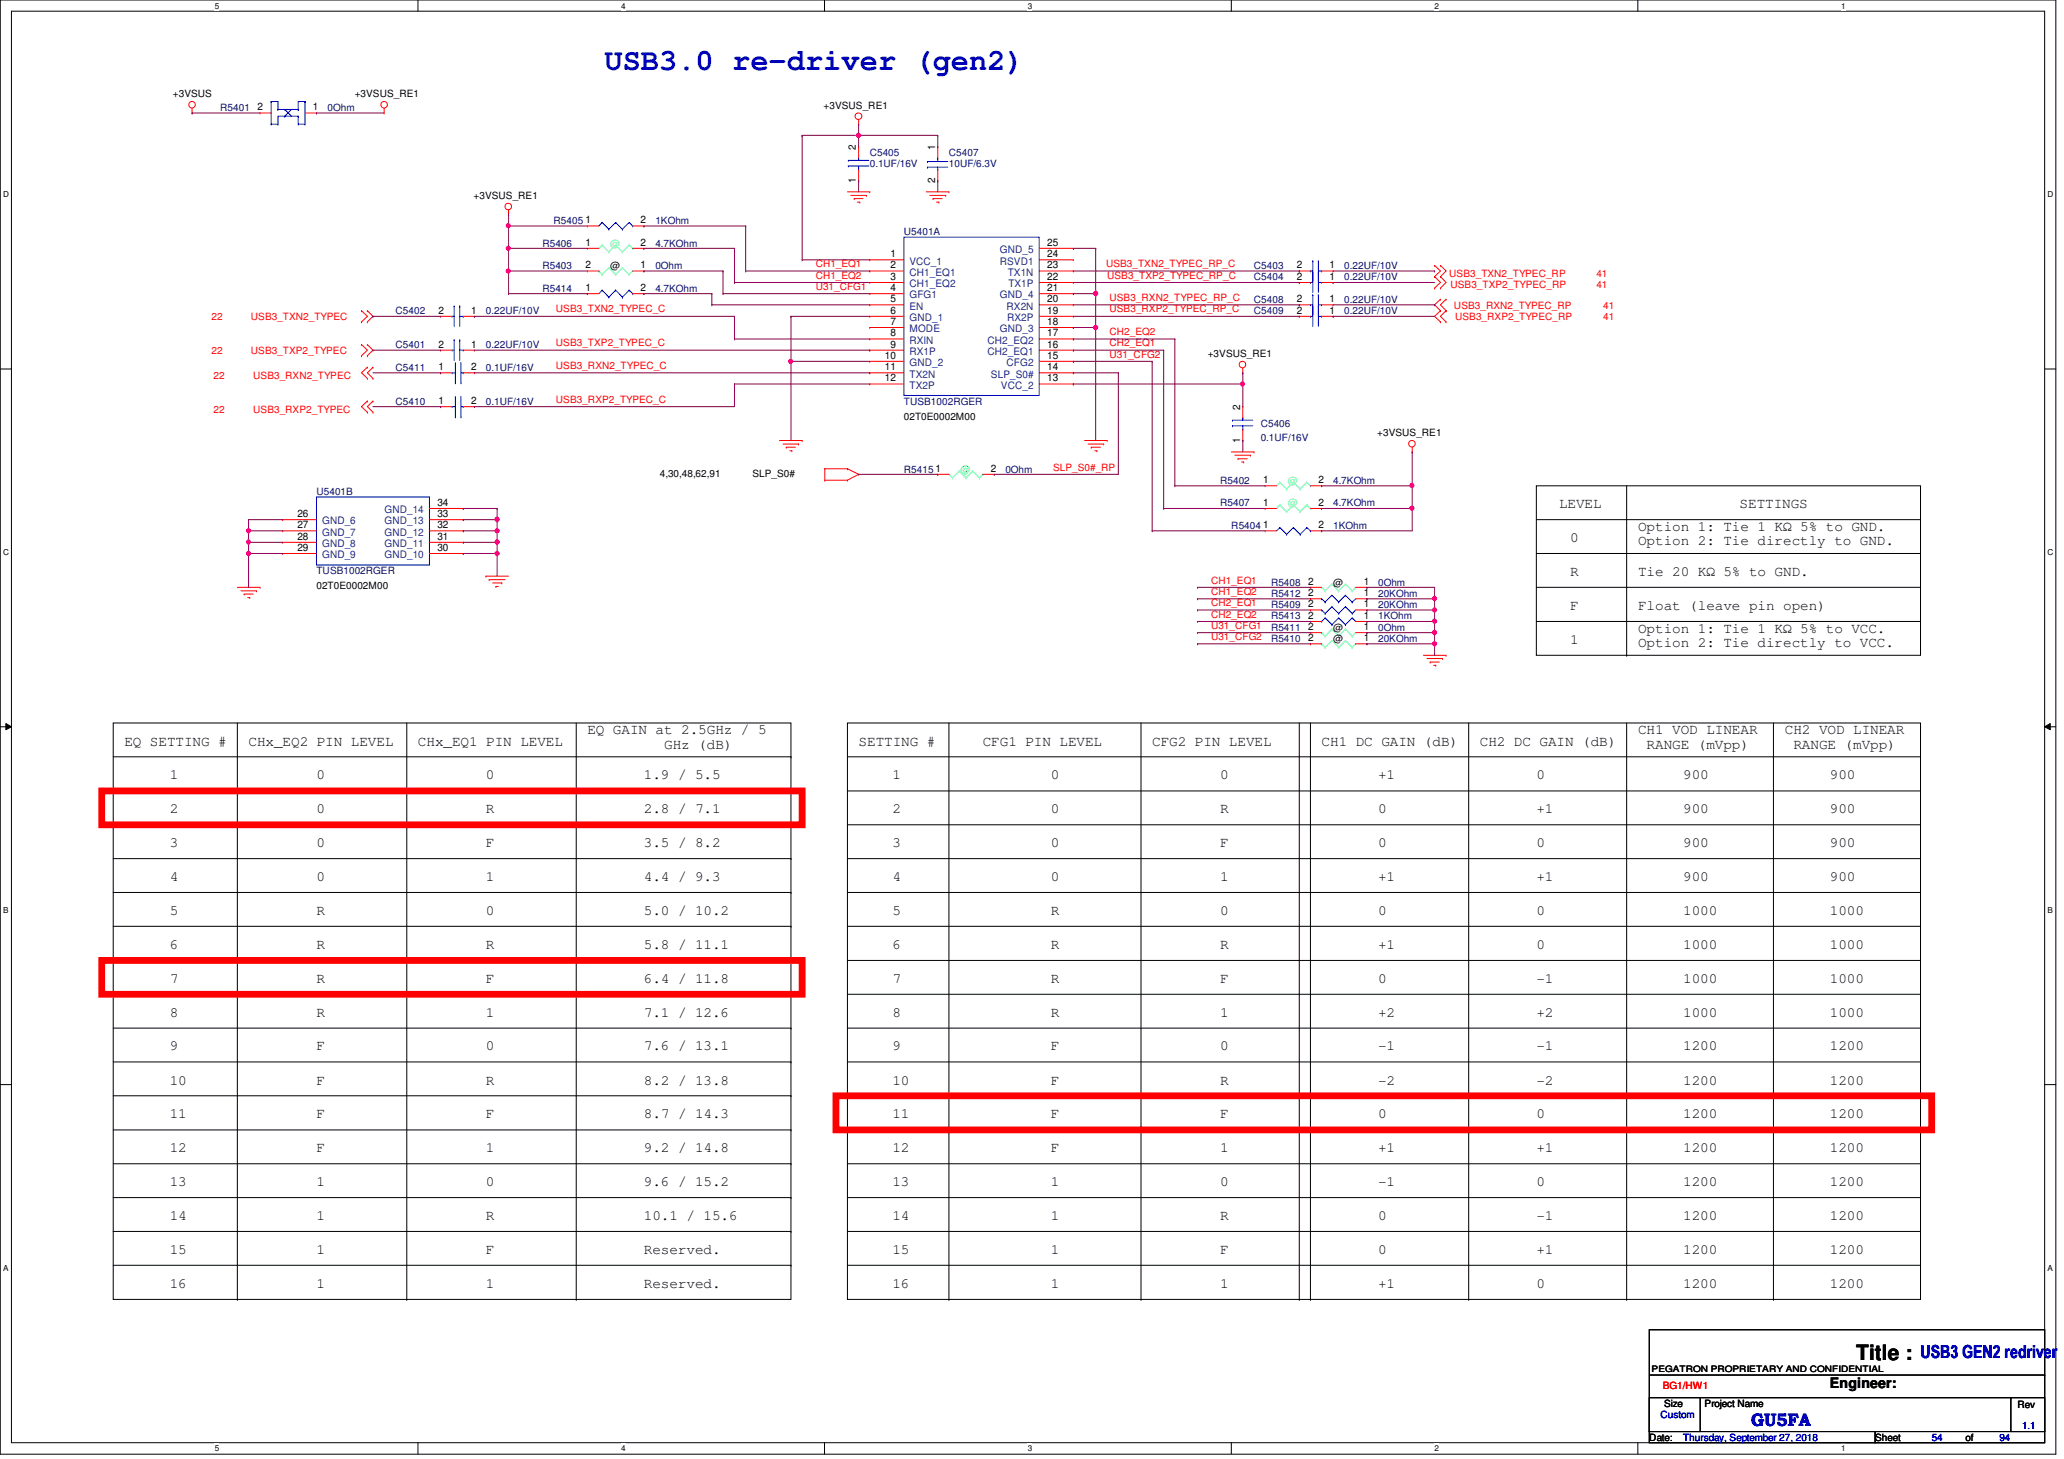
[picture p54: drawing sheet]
<svg xmlns="http://www.w3.org/2000/svg" width="297mm" height="210mm" viewBox="0 0 297 210" stroke-linecap="round" stroke-linejoin="round" font-family="sans-serif">
<defs><g id="words">
<text font-size="4.4" fill="#00f" x="87" y="10.1">USB3.0 re-driver (gen2)</text>
<text font-size="3" x="267.1" y="195.6">Title :</text>
<g font-size="2.6" fill="#00f">
<text x="276.4" y="195.4">USB3 GEN2 redriver</text>
<text x="252" y="205.1">GU5FA</text>
</g>
<g font-size="2.1">
<text x="224.4" y="73.1">LEVEL</text>
<text x="226" y="78">0</text>
<text x="235.8" y="76.4">Option 1: Tie 1 KΩ 5% to GND.</text>
<text x="250.4" y="73.1">SETTINGS</text>
<text x="226" y="82.9">R</text>
<text x="235.8" y="78.4">Option 2: Tie directly to GND.</text>
<text x="235.8" y="82.9">Tie 20 KΩ 5% to GND.</text>
<text x="226" y="87.8">F</text>
<text x="235.8" y="87.8">Float (leave pin open)</text>
<text x="226" y="92.6">1</text>
<text x="235.8" y="91">Option 1: Tie 1 KΩ 5% to VCC.</text>
<text x="235.8" y="93.1">Option 2: Tie directly to VCC.</text>
<text x="17.9" y="107.3">EQ SETTING #</text>
<text x="35.8" y="107.3">CHx_EQ2 PIN LEVEL</text>
<text x="60.2" y="107.3">CHx_EQ1 PIN LEVEL</text>
<text x="84.5" y="105.6">EQ GAIN at 2.5GHz / 5</text>
<text x="95.6" y="107.7">GHz (dB)</text>
<text x="123.6" y="107.3">SETTING #</text>
<text x="141.4" y="107.3">CFG1 PIN LEVEL</text>
<text x="165.8" y="107.3">CFG2 PIN LEVEL</text>
<text x="190.2" y="107.3">CH1 DC GAIN (dB)</text>
<text x="213" y="107.3">CH2 DC GAIN (dB)</text>
<text x="235.8" y="105.6">CH1 VOD LINEAR</text>
<text x="237" y="107.7">RANGE (mVpp)</text>
<text x="256.9" y="105.6">CH2 VOD LINEAR</text>
<text x="258.1" y="107.7">RANGE (mVpp)</text>
<text x="24.4" y="112.1">1</text>
<text x="45.5" y="112.1">0</text>
<text x="69.9" y="112.1">0</text>
<text x="92.7" y="112.1">1.9 / 5.5</text>
<text x="128.4" y="112.1">1</text>
<text x="151.2" y="112.1">0</text>
<text x="175.6" y="112.1">0</text>
<text x="198.3" y="112.1">+1</text>
<text x="221.1" y="112.1">0</text>
<text x="242.2" y="112.1">900</text>
<text x="263.4" y="112.1">900</text>
<text x="24.4" y="117">2</text>
<text x="45.5" y="117">0</text>
<text x="69.9" y="117">R</text>
<text x="92.7" y="117">2.8 / 7.1</text>
<text x="128.4" y="117">2</text>
<text x="151.2" y="117">0</text>
<text x="175.6" y="117">R</text>
<text x="198.3" y="117">0</text>
<text x="221.1" y="117">+1</text>
<text x="242.2" y="117">900</text>
<text x="263.4" y="117">900</text>
<text x="24.4" y="121.9">3</text>
<text x="45.5" y="121.9">0</text>
<text x="69.9" y="121.9">F</text>
<text x="92.7" y="121.9">3.5 / 8.2</text>
<text x="128.4" y="121.9">3</text>
<text x="151.2" y="121.9">0</text>
<text x="175.6" y="121.9">F</text>
<text x="198.3" y="121.9">0</text>
<text x="221.1" y="121.9">0</text>
<text x="242.2" y="121.9">900</text>
<text x="263.4" y="121.9">900</text>
<text x="24.4" y="126.7">4</text>
<text x="24.4" y="131.7">5</text>
<text x="45.5" y="126.7">0</text>
<text x="45.5" y="131.7">R</text>
<text x="69.9" y="126.7">1</text>
<text x="69.9" y="131.7">0</text>
<text x="92.7" y="126.7">4.4 / 9.3</text>
<text x="92.7" y="131.7">5.0 / 10.2</text>
<text x="128.4" y="126.7">4</text>
<text x="128.4" y="131.7">5</text>
<text x="151.2" y="126.7">0</text>
<text x="151.2" y="131.7">R</text>
<text x="175.6" y="126.7">1</text>
<text x="175.6" y="131.7">0</text>
<text x="198.3" y="126.7">+1</text>
<text x="198.3" y="131.7">0</text>
<text x="221.1" y="126.7">+1</text>
<text x="221.1" y="131.7">0</text>
<text x="242.2" y="126.7">900</text>
<text x="242.2" y="131.7">1000</text>
<text x="263.4" y="126.7">900</text>
<text x="263.4" y="131.7">1000</text>
<text x="24.4" y="136.5">6</text>
<text x="45.5" y="136.5">R</text>
<text x="69.9" y="136.5">R</text>
<text x="92.7" y="136.5">5.8 / 11.1</text>
<text x="128.4" y="136.5">6</text>
<text x="151.2" y="136.5">R</text>
<text x="175.6" y="136.5">R</text>
<text x="198.3" y="136.5">+1</text>
<text x="221.1" y="136.5">0</text>
<text x="242.2" y="136.5">1000</text>
<text x="263.4" y="136.5">1000</text>
<text x="24.4" y="141.4">7</text>
<text x="45.5" y="141.4">R</text>
<text x="69.9" y="141.4">F</text>
<text x="92.7" y="141.4">6.4 / 11.8</text>
<text x="128.4" y="141.4">7</text>
<text x="151.2" y="141.4">R</text>
<text x="175.6" y="141.4">F</text>
<text x="198.3" y="141.4">0</text>
<text x="221.1" y="141.4">-1</text>
<text x="242.2" y="141.4">1000</text>
<text x="263.4" y="141.4">1000</text>
<text x="24.4" y="146.3">8</text>
<text x="45.5" y="146.3">R</text>
<text x="69.9" y="146.3">1</text>
<text x="92.7" y="146.3">7.1 / 12.6</text>
<text x="128.4" y="146.3">8</text>
<text x="151.2" y="146.3">R</text>
<text x="175.6" y="146.3">1</text>
<text x="198.3" y="146.3">+2</text>
<text x="221.1" y="146.3">+2</text>
<text x="242.2" y="146.3">1000</text>
<text x="263.4" y="146.3">1000</text>
<text x="24.4" y="151.1">9</text>
<text x="45.5" y="151.1">F</text>
<text x="69.9" y="151.1">0</text>
<text x="92.7" y="151.1">7.6 / 13.1</text>
<text x="128.4" y="151.1">9</text>
<text x="151.2" y="151.1">F</text>
<text x="175.6" y="151.1">0</text>
<text x="198.3" y="151.1">-1</text>
<text x="221.1" y="151.1">-1</text>
<text x="242.2" y="151.1">1200</text>
<text x="263.4" y="151.1">1200</text>
<text x="24.4" y="156">10</text>
<text x="24.4" y="160.9">11</text>
<text x="45.5" y="156">F</text>
<text x="45.5" y="160.9">F</text>
<text x="69.9" y="156">R</text>
<text x="69.9" y="160.9">F</text>
<text x="92.7" y="156">8.2 / 13.8</text>
<text x="92.7" y="160.9">8.7 / 14.3</text>
<text x="128.4" y="156">10</text>
<text x="128.4" y="160.9">11</text>
<text x="151.2" y="156">F</text>
<text x="151.2" y="160.9">F</text>
<text x="175.6" y="156">R</text>
<text x="175.6" y="160.9">F</text>
<text x="198.3" y="156">-2</text>
<text x="198.3" y="160.9">0</text>
<text x="221.1" y="156">-2</text>
<text x="221.1" y="160.9">0</text>
<text x="242.2" y="156">1200</text>
<text x="242.2" y="160.9">1200</text>
<text x="263.4" y="156">1200</text>
<text x="263.4" y="160.9">1200</text>
<text x="24.4" y="165.8">12</text>
<text x="45.5" y="165.8">F</text>
<text x="69.9" y="165.8">1</text>
<text x="92.7" y="165.8">9.2 / 14.8</text>
<text x="128.4" y="165.8">12</text>
<text x="151.2" y="165.8">F</text>
<text x="175.6" y="165.8">1</text>
<text x="198.3" y="165.8">+1</text>
<text x="221.1" y="165.8">+1</text>
<text x="242.2" y="165.8">1200</text>
<text x="263.4" y="165.8">1200</text>
<text x="24.4" y="170.6">13</text>
<text x="45.5" y="170.6">1</text>
<text x="69.9" y="170.6">0</text>
<text x="92.7" y="170.6">9.6 / 15.2</text>
<text x="128.4" y="170.6">13</text>
<text x="151.2" y="170.6">1</text>
<text x="175.6" y="170.6">0</text>
<text x="198.3" y="170.6">-1</text>
<text x="221.1" y="170.6">0</text>
<text x="242.2" y="170.6">1200</text>
<text x="263.4" y="170.6">1200</text>
<text x="24.4" y="175.5">14</text>
<text x="45.5" y="175.5">1</text>
<text x="69.9" y="175.5">R</text>
<text x="92.7" y="175.5">10.1 / 15.6</text>
<text x="128.4" y="175.5">14</text>
<text x="151.2" y="175.5">1</text>
<text x="175.6" y="175.5">R</text>
<text x="198.3" y="175.5">0</text>
<text x="221.1" y="175.5">-1</text>
<text x="242.2" y="175.5">1200</text>
<text x="263.4" y="175.5">1200</text>
<text x="24.4" y="180.4">15</text>
<text x="24.4" y="185.3">16</text>
<text x="45.5" y="180.4">1</text>
<text x="45.5" y="185.3">1</text>
<text x="69.9" y="180.4">F</text>
<text x="69.9" y="185.3">1</text>
<text x="92.7" y="180.4">Reserved.</text>
<text x="92.7" y="185.3">Reserved.</text>
<text x="128.4" y="180.4">15</text>
<text x="128.4" y="185.3">16</text>
<text x="151.2" y="180.4">1</text>
<text x="151.2" y="185.3">1</text>
<text x="175.6" y="180.4">F</text>
<text x="175.6" y="185.3">1</text>
<text x="198.3" y="180.4">0</text>
<text x="198.3" y="185.3">+1</text>
<text x="221.1" y="180.4">+1</text>
<text x="221.1" y="185.3">0</text>
<text x="242.2" y="180.4">1200</text>
<text x="242.2" y="185.3">1200</text>
<text x="263.4" y="180.4">1200</text>
<text x="263.4" y="185.3">1200</text>
<text x="263.4" y="199.7">Engineer:</text>
</g>
<g font-size="1.5">
<text x="37.1" y="15.9">2</text>
<text x="45" y="15.9">1</text>
<text x="123.2" y="21.6" transform="rotate(-90 123.2 21.6)">2</text>
<text x="134.6" y="21.6" transform="rotate(-90 134.6 21.6)">1</text>
<text x="123.2" y="26.3" transform="rotate(-90 123.2 26.3)">1</text>
<text x="134.6" y="26.3" transform="rotate(-90 134.6 26.3)">2</text>
<text x="84.2" y="32.1">1</text>
<text x="84.2" y="35.3">1</text>
<text x="92.2" y="32.1">2</text>
<text x="92.2" y="35.3">2</text>
<text x="150.7" y="35.3">25</text>
<text x="84.2" y="38.6">2</text>
<text x="84.2" y="41.9">1</text>
<text x="92.2" y="38.6">1</text>
<text x="92.2" y="41.9">2</text>
<text x="128.1" y="37">1</text>
<text x="128.1" y="38.6">2</text>
<text x="128.1" y="40.3">3</text>
<text x="128.1" y="41.9">4</text>
<text x="150.7" y="41.9">21</text>
<text x="150.7" y="40.3">22</text>
<text x="150.7" y="38.6">23</text>
<text x="150.7" y="37">24</text>
<text x="186.6" y="40.3">2</text>
<text x="186.6" y="38.6">2</text>
<text x="191.3" y="40.3">1</text>
<text x="191.3" y="38.6">1</text>
<text x="63.1" y="45.1">2</text>
<text x="67.8" y="45.1">1</text>
<text x="128.1" y="43.5">5</text>
<text x="128.1" y="45.1">6</text>
<text x="128.1" y="46.7">7</text>
<text x="150.7" y="46.7">18</text>
<text x="150.7" y="45.1">19</text>
<text x="150.7" y="43.5">20</text>
<text x="186.6" y="45.1">2</text>
<text x="186.6" y="43.5">2</text>
<text x="191.3" y="45.1">1</text>
<text x="191.3" y="43.5">1</text>
<text x="63.1" y="50">2</text>
<text x="63.1" y="53.3">1</text>
<text x="67.8" y="50">1</text>
<text x="67.8" y="53.3">2</text>
<text x="127.3" y="51.6">10</text>
<text x="127.3" y="53.3">11</text>
<text x="128.1" y="48.4">8</text>
<text x="128.1" y="50">9</text>
<text x="150.7" y="53.3">14</text>
<text x="150.7" y="51.6">15</text>
<text x="150.7" y="50">16</text>
<text x="150.7" y="48.4">17</text>
<text x="63.1" y="58.1">1</text>
<text x="67.8" y="58.1">2</text>
<text x="127.3" y="54.9">12</text>
<text x="150.7" y="54.9">13</text>
<text x="178.5" y="59" transform="rotate(-90 178.5 59)">2</text>
<text x="178.5" y="63.7" transform="rotate(-90 178.5 63.7)">1</text>
<text x="134.6" y="67.9">1</text>
<text x="142.6" y="67.9">2</text>
<text x="181.8" y="69.5">1</text>
<text x="189.7" y="69.5">2</text>
<text x="42.8" y="74.4">26</text>
<text x="42.8" y="76">27</text>
<text x="42.8" y="77.6">28</text>
<text x="62.9" y="77.6">31</text>
<text x="62.9" y="76">32</text>
<text x="62.9" y="74.4">33</text>
<text x="62.9" y="72.8">34</text>
<text x="181.8" y="72.8">1</text>
<text x="181.8" y="76">1</text>
<text x="189.7" y="72.8">2</text>
<text x="189.7" y="76">2</text>
<text x="42.8" y="79.2">29</text>
<text x="62.9" y="79.2">30</text>
<text x="188.3" y="89">2</text>
<text x="188.3" y="87.4">2</text>
<text x="188.3" y="85.8">2</text>
<text x="188.3" y="84.1">2</text>
<text x="196.3" y="89">1</text>
<text x="196.3" y="87.4">1</text>
<text x="196.3" y="85.8">1</text>
<text x="196.3" y="84.1">1</text>
<text x="188.3" y="90.6">2</text>
<text x="188.3" y="92.2">2</text>
<text x="196.3" y="90.6">1</text>
<text x="196.3" y="92.2">1</text>
</g>
<g font-size="1.5" fill="#004080">
<text x="130.9" y="38.1">VCC_1</text>
<text x="130.9" y="39.7">CH1_EQ1</text>
<text x="130.9" y="41.3">CH1_EQ2</text>
<text x="143.9" y="38.1">RSVD1</text>
<text x="143.9" y="36.4">GND_5</text>
<text x="145" y="39.7">TX1N</text>
<text x="145.1" y="41.3">TX1P</text>
<text x="130.9" y="42.9">GFG1</text>
<text x="130.9" y="44.5">EN</text>
<text x="130.9" y="46.2">GND_1</text>
<text x="130.9" y="47.8">MODE</text>
<text x="143.9" y="47.8">GND_3</text>
<text x="143.9" y="42.9">GND_4</text>
<text x="144.9" y="44.5">RX2N</text>
<text x="144.9" y="46.2">RX2P</text>
<text x="130.9" y="49.4">RXIN</text>
<text x="130.9" y="51.1">RX1P</text>
<text x="130.9" y="52.7">GND_2</text>
<text x="142.1" y="51.1">CH2_EQ1</text>
<text x="142.1" y="49.4">CH2_EQ2</text>
<text x="144.9" y="52.7">CFG2</text>
<text x="130.9" y="54.3">TX2N</text>
<text x="130.9" y="55.9">TX2P</text>
<text x="142.6" y="54.3">SLP_S0#</text>
<text x="144.1" y="55.9">VCC_2</text>
<text x="46.4" y="75.4">GND_6</text>
<text x="46.4" y="77">GND_7</text>
<text x="55.3" y="77">GND_12</text>
<text x="55.3" y="75.4">GND_13</text>
<text x="55.3" y="73.8">GND_14</text>
<text x="46.4" y="78.7">GND_8</text>
<text x="46.4" y="80.3">GND_9</text>
<text x="55.3" y="80.3">GND_10</text>
<text x="55.3" y="78.7">GND_11</text>
</g>
<g font-size="1.4">
<text x="24.9" y="14">+3VSUS</text>
<text x="51.1" y="14">+3VSUS_RE1</text>
<text x="118.5" y="15.7">+3VSUS_RE1</text>
<text x="68.2" y="28.7">+3VSUS_RE1</text>
<text x="87.8" y="38.7">@</text>
<text x="173.8" y="51.4">+3VSUS_RE1</text>
<text x="130.1" y="60.4">02T0E0002M00</text>
<text x="198.2" y="62.8">+3VSUS_RE1</text>
<text x="95" y="68.6">4,30,48,62,91</text>
<text x="108.3" y="68.6">SLP_S0#</text>
<text x="45.5" y="84.8">02T0E0002M00</text>
<text x="191.9" y="84.2">@</text>
<text x="191.9" y="90.8">@</text>
<text x="191.9" y="92.4">@</text>
<text x="239.5" y="202.4">Size</text>
<text x="245.3" y="202.4">Project Name</text>
<text x="290.4" y="202.6">Rev</text>
<text x="237.4" y="207.3">Date:</text>
<text x="269.9" y="207.3">Sheet</text>
<text x="282.9" y="207.3">of</text>
</g>
<g font-size="1.4" fill="#000080">
<text x="31.7" y="16">R5401</text>
<text x="47.2" y="16">0Ohm</text>
<text x="125.2" y="22.5">C5405</text>
<text x="136.6" y="22.5">C5407</text>
<text x="125.2" y="24.1">0.1UF/16V</text>
<text x="136.6" y="24.1">10UF/6.3V</text>
<text x="78.1" y="35.5">R5406</text>
<text x="79.7" y="32.2">R5405</text>
<text x="94.3" y="35.5">4.7KOhm</text>
<text x="94.3" y="32.2">1KOhm</text>
<text x="130.1" y="33.9">U5401A</text>
<text x="78.1" y="38.7">R5403</text>
<text x="78.1" y="42">R5414</text>
<text x="94.3" y="38.7">0Ohm</text>
<text x="94.3" y="42">4.7KOhm</text>
<text x="180.5" y="40.3">C5404</text>
<text x="180.5" y="38.7">C5403</text>
<text x="193.5" y="40.3">0.22UF/10V</text>
<text x="193.5" y="38.7">0.22UF/10V</text>
<text x="56.9" y="45.2">C5402</text>
<text x="69.9" y="45.2">0.22UF/10V</text>
<text x="180.5" y="45.2">C5409</text>
<text x="180.5" y="43.6">C5408</text>
<text x="193.5" y="45.2">0.22UF/10V</text>
<text x="193.5" y="43.6">0.22UF/10V</text>
<text x="56.9" y="50.1">C5401</text>
<text x="56.9" y="53.3">C5411</text>
<text x="69.9" y="50.1">0.22UF/10V</text>
<text x="69.9" y="53.3">0.1UF/16V</text>
<text x="56.9" y="58.3">C5410</text>
<text x="69.9" y="58.3">0.1UF/16V</text>
<text x="130.1" y="58.3">TUSB1002RGER</text>
<text x="181.4" y="61.5">C5406</text>
<text x="181.4" y="63.4">0.1UF/16V</text>
<text x="45.5" y="71.2">U5401B</text>
<text x="130.1" y="68">R5415</text>
<text x="144.7" y="68">0Ohm</text>
<text x="175.6" y="69.6">R5402</text>
<text x="191.9" y="69.6">4.7KOhm</text>
<text x="175.6" y="72.9">R5407</text>
<text x="177.2" y="76.1">R5404</text>
<text x="191.9" y="76.1">1KOhm</text>
<text x="191.9" y="72.9">4.7KOhm</text>
<text x="45.5" y="82.6">TUSB1002RGER</text>
<text x="182.9" y="89.1">R5413</text>
<text x="182.9" y="87.5">R5409</text>
<text x="182.9" y="85.9">R5412</text>
<text x="182.9" y="84.2">R5408</text>
<text x="198.3" y="89.1">1KOhm</text>
<text x="198.3" y="87.5">20KOhm</text>
<text x="198.3" y="85.9">20KOhm</text>
<text x="198.3" y="84.2">0Ohm</text>
<text x="182.9" y="90.8">R5411</text>
<text x="182.9" y="92.4">R5410</text>
<text x="198.3" y="90.8">0Ohm</text>
<text x="198.3" y="92.4">20KOhm</text>
</g>
<g font-size="1.4" fill="#80ff80">
<text x="87.8" y="35.5">@</text>
<text x="185.3" y="69.6">@</text>
<text x="185.3" y="72.9">@</text>
</g>
<g font-size="1.4" fill="#f00">
<text x="117.4" y="38.4">CH1_EQ1</text>
<text x="117.4" y="40.1">CH1_EQ2</text>
<text x="117.4" y="41.7">U31_CFG1</text>
<text x="159.2" y="38.4">USB3_TXN2_TYPEC_RP_C</text>
<text x="159.3" y="40.1">USB3_TXP2_TYPEC_RP_C</text>
<text x="208.6" y="39.9">USB3_TXN2_TYPEC_RP</text>
<text x="208.7" y="41.5">USB3_TXP2_TYPEC_RP</text>
<text x="229.7" y="39.9">41</text>
<text x="229.7" y="41.5">41</text>
<text x="30.4" y="46.1">22</text>
<text x="36.1" y="46.1">USB3_TXN2_TYPEC</text>
<text x="80" y="45">USB3_TXN2_TYPEC_C</text>
<text x="159.7" y="43.3">USB3_RXN2_TYPEC_RP_C</text>
<text x="159.7" y="45">USB3_RXP2_TYPEC_RP_C</text>
<text x="209.3" y="44.4">USB3_RXN2_TYPEC_RP</text>
<text x="209.4" y="46.1">USB3_RXP2_TYPEC_RP</text>
<text x="230.7" y="44.4">41</text>
<text x="230.7" y="46.1">41</text>
<text x="30.4" y="50.9">22</text>
<text x="36.1" y="50.9">USB3_TXP2_TYPEC</text>
<text x="80" y="49.8">USB3_TXP2_TYPEC_C</text>
<text x="80" y="53.1">USB3_RXN2_TYPEC_C</text>
<text x="159.7" y="51.4">U31_CFG2</text>
<text x="159.7" y="49.8">CH2_EQ1</text>
<text x="159.7" y="48.2">CH2_EQ2</text>
<text x="30.7" y="54.5">22</text>
<text x="30.7" y="59.4">22</text>
<text x="36.4" y="54.5">USB3_RXN2_TYPEC</text>
<text x="36.4" y="59.4">USB3_RXP2_TYPEC</text>
<text x="80" y="58">USB3_RXP2_TYPEC_C</text>
<text x="151.5" y="67.7">SLP_S0#_RP</text>
<text x="174.3" y="83.9">CH1_EQ1</text>
<text x="174.3" y="88.9">CH2_EQ2</text>
<text x="174.3" y="85.6">CH1_EQ2</text>
<text x="174.3" y="87.2">CH2_EQ1</text>
<text x="174.3" y="92.1">U31_CFG2</text>
<text x="174.3" y="90.5">U31_CFG1</text>
<text x="239.3" y="199.8">BG1/HW1</text>
</g>
<text font-size="1.4" fill="#0f0" x="138.2" y="68">@</text>
<g font-size="1.4" fill="#00f">
<text x="239" y="204">Custom</text>
<text x="242.2" y="207.3">Thursday, September 27, 2018</text>
<text x="278" y="207.3">54</text>
<text x="287.7" y="207.3">94</text>
<text x="291" y="205.7">1.1</text>
</g>
<text font-size="1.3" x="237.7" y="197.4">PEGATRON PROPRIETARY AND CONFIDENTIAL</text>
<g font-size="1.2">
<text x="30.9" y="1.2">5</text>
<text x="89.4" y="1.2">4</text>
<text x="147.9" y="1.2">3</text>
<text x="206.5" y="1.2">2</text>
<text x="265" y="1.2">1</text>
<text x=".5" y="28.4">D</text>
<text x="294.7" y="28.4">D</text>
<text x=".5" y="79.9">C</text>
<text x="294.7" y="79.9">C</text>
<text x=".5" y="131.4">B</text>
<text x="294.7" y="131.4">B</text>
<text x=".5" y="182.8">A</text>
<text x="294.7" y="182.8">A</text>
<text x="30.9" y="208.8">5</text>
<text x="89.4" y="208.8">4</text>
<text x="147.9" y="208.8">3</text>
<text x="206.5" y="208.8">2</text>
<text x="265" y="208.8">1</text>
</g>
</g></defs>
<path d="M0 0h295.9v209.2h-295.9zM1.6 1.6h292.7v206h-292.7z" fill="none" stroke="#000" stroke-width=".14"/>
<g fill="#fff">
<path d="M30.9 .2h.6v1.3h-.6z"/>
<path d="M30.9 207.7h.6v1.3h-.6z"/>
</g>
<path d="M60.2 0v1.6M60.2 207.6v1.6" fill="none" stroke="#000" stroke-width=".14"/>
<g fill="#fff">
<path d="M89.4 .2h.6v1.3h-.6z"/>
<path d="M89.4 207.7h.6v1.3h-.6z"/>
</g>
<path d="M118.7 0v1.6M118.7 207.6v1.6" fill="none" stroke="#000" stroke-width=".14"/>
<g fill="#fff">
<path d="M147.9 .2h.6v1.3h-.6z"/>
<path d="M147.9 207.7h.6v1.3h-.6z"/>
</g>
<path d="M177.2 0v1.6M177.2 207.6v1.6" fill="none" stroke="#000" stroke-width=".14"/>
<g fill="#fff">
<path d="M206.5 .2h.5v1.3h-.5z"/>
<path d="M206.5 207.7h.5v1.3h-.5z"/>
</g>
<path d="M235.7 0v1.6M235.7 207.6v1.6" fill="none" stroke="#000" stroke-width=".14"/>
<g fill="#fff">
<path d="M265 .2h.6v1.3h-.6z"/>
<path d="M265 207.7h.6v1.3h-.6z"/>
<path d="M.5 27.3h.8v1.4h-.8z"/>
<path d="M294.7 27.3h.8v1.4h-.8z"/>
<path d="M.5 78.8h.8v1.3h-.8z"/>
<path d="M294.7 78.8h.8v1.3h-.8z"/>
</g>
<path d="M0 53.1h1.6M294.3 53.1h1.6" fill="none" stroke="#000" stroke-width=".14"/>
<g fill="#fff">
<path d="M.5 130.3h.7v1.3h-.7z"/>
<path d="M294.7 130.3h.7v1.3h-.7z"/>
</g>
<path d="M0 104.6h1.6M.8 104.1l.8 .5-.8 .4zM294.3 104.6l.8-.5v.9zM294.3 104.6h1.6" fill="none" stroke="#000" stroke-width=".14"/>
<path d="M.8 104.1l.8 .5-.8 .4zM294.3 104.6l.8-.5v.9z" fill="#000"/>
<g fill="#fff">
<path d="M.5 181.8h.7v1.3h-.7z"/>
<path d="M294.7 181.8h.7v1.3h-.7z"/>
</g>
<g fill="none" stroke="#000" stroke-width=".14">
<path d="M221.1 69.9h55.3v24.4h-55.3zM221.1 74.8h55.3M221.1 79.6h55.3M234.1 69.9v24.4M276.4 74.8h.1M276.4 79.6h.1M221.1 84.5h55.3M221.1 89.4h55.3M234.1 94.3h.1M276.4 84.5h.1M276.4 89.4h.1M16.3 104h97.5v82.9h-97.5z"/>
<path d="M16.3 108.9h97.5M16.3 118.7h97.5M16.3 113.8h97.5M34.2 104v82.9M58.5 104v82.9M82.9 104v82.9M113.8 108.9h.1M113.8 118.7h.1M113.8 113.8h.1M122 104h154.4v82.9h-154.4zM122 108.9h154.4M122 118.7h154.4"/>
<path d="M122 113.8h154.4M136.6 104v82.9M164.2 104v82.9M187 104v82.9M188.6 104v82.9M211.4 104v82.9M234.1 104v82.9M255.2 104v82.9M276.4 108.9h.1M276.4 113.8h.1M276.4 118.7h.1M16.3 123.5h97.5"/>
<path d="M16.3 128.4h97.5M16.3 133.3h97.5M16.3 138.2h97.5M113.8 123.5h.1M113.8 128.4h.1M113.8 133.3h.1M113.8 138.2h.1M122 123.5h154.4M122 128.4h154.4M122 133.3h154.4M122 138.2h154.4M276.4 123.5h.1"/>
<path d="M276.4 128.4h.1M276.4 133.3h.1M276.4 138.2h.1M0 156h1.6M16.3 143h97.5M16.3 147.9h97.5M16.3 152.8h97.5M16.3 157.6h97.5M113.8 143h.1M113.8 147.9h.1M113.8 152.8h.1M113.8 157.6h.1"/>
<path d="M122 143h154.4M122 147.9h154.4M122 152.8h154.4M122 157.6h154.4M276.4 143h.1M276.4 147.9h.1M276.4 152.8h.1M276.4 157.6h.1M294.3 156h1.6M16.3 162.6h97.5M16.3 167.4h97.5M16.3 172.3h97.5"/>
<path d="M16.3 177.2h97.5M113.8 162.6h.1M113.8 167.4h.1M113.8 172.3h.1M113.8 177.2h.1M122 162.6h154.4M122 167.4h154.4M122 172.3h154.4M122 177.2h154.4M276.4 162.6h.1M276.4 167.4h.1M276.4 172.3h.1"/>
<path d="M276.4 177.2h.1M16.3 182h97.5M34.2 186.9h.1M58.5 186.9h.1M82.9 186.9h.1M113.8 182h.1M122 182h154.4M136.6 186.9h.1M164.2 186.9h.1M187 186.9h.1M188.6 186.9h.1M211.4 186.9h.1"/>
<path d="M234.1 186.9h.1M237.4 191.3h56.9v14.7h-56.9zM237.4 197.8h56.9M255.2 186.9h.1M276.4 182h.1M294.3 197.8h.1M237.4 201.1h7.3v4.9h-7.3zM237.4 206h32.5v1.6h-32.5zM244.9 201.1h44.5M269.9 206h24.4v1.6h-24.4zM289.4 201.1h4.9v4.9h-4.9zM289.4 201.1h.1"/>
</g>
<path d="M14.6 113.8h100.8v4.9h-100.8zM14.6 138.2h100.8v4.8h-100.8zM120.3 157.6h157.7v5h-157.7z" fill="none" stroke="#f00" stroke-width=".97"/>
<g fill="none" stroke="#f00" stroke-width=".14">
<path d="M27.6 16.3h.1M27.6 15.6v.7M37.4 16.3h.1M37.4 16.3h1.6M43.9 16.3h1.6M45.5 16.3h.1M55.3 16.3h.1M55.3 15.6v.7M123.6 17.9h.1M123.6 17.2v.7M73.2 30.9h.1M73.2 30.2v.7"/>
<path d="M84.5 39h.1M84.5 32.5h.1M84.5 35.7h.1M84.5 39h1.7M84.5 32.5h1.7M84.5 35.7h1.7M91.1 39h1.6M91.1 32.5h1.6M91.1 35.7h1.6M92.7 39h.1M92.7 32.5h.1M92.7 35.7h.1"/>
<path d="M122 27.6h3.2M122.4 28.1h2.3M122.9 28.6h.1M122.9 28.6h1.3M123.4 29.1h.3M123.6 26h.1M123.6 21.1h.1M123.6 21.1v1.6M123.6 24.4v1.6M123.7 29.1h.1M124.7 28.1h.1M125.2 27.6h.1"/>
<path d="M125.2 37.4h.1M125.2 39h.1M125.2 39h4.9M125.2 37.4h4.9M133.3 27.6h3.3M133.8 28.1h2.3M134.3 28.6h.1M134.3 28.6h1.3M134.8 29.1h.3M135 21.1h.1M135 26h.1M135 21.1v1.6"/>
<path d="M135 24.4v1.6M135.1 29.1h.1M136.1 28.1h.1M136.6 27.6h.1M149.6 39h4.9M149.6 35.7h4.9M149.6 37.4h4.9M154.5 39h.1M154.5 37.4h.1M154.5 35.7h.1M187 39h.1M187 39h1.6"/>
<path d="M190.2 39h1.7M191.9 39h.1M206.5 38.2h.1M206.5 39.8h.1M206.5 38.2l.8 .8-.8 .8M206.5 39.8l.8 .8-.8 .8M207.3 38.2h.1M207.3 39.8h.1M207.3 38.2l.8 .8-.8 .8M207.3 39.8l.8 .8-.8 .8M52 46.3h.1M52 44.7h.1"/>
<path d="M52 51.2h.1M52 49.6h.1M52 44.7l.9 .8-.9 .8M52 49.6l.9 .8-.9 .8M52.9 52.8h.1M52.9 54.4h.1M52.9 44.7h.1M52.9 46.3h.1M52.9 49.6h.1M52.9 51.2h.1M52.9 57.7h.1M52.9 59.3h.1"/>
<path d="M52.9 52.8l-.9 .8 .9 .8M52.9 44.7l.8 .8-.8 .8M52.9 49.6l.8 .8-.8 .8M52.9 57.7l-.9 .8 .9 .8M53.7 52.8h.1M53.7 54.4h.1M53.7 57.7h.1M53.7 59.3h.1M53.7 52.8l-.8 .8 .8 .8M53.7 57.7l-.8 .8 .8 .8M63.4 58.5h.1M63.4 50.4h.1"/>
<path d="M63.4 45.5h.1M63.4 53.6h.1M63.4 45.5h1.7M63.4 58.5h1.7M63.4 50.4h1.7M63.4 53.6h1.7M66.7 45.5h1.6M66.7 58.5h1.6M66.7 50.4h1.6M66.7 53.6h1.6M68.3 58.5h.1M68.3 50.4h.1"/>
<path d="M68.3 45.5h.1M68.3 53.6h.1M84.5 42.2h.1M84.5 42.2h1.7M91.1 42.2h1.6M92.7 42.2h.1M125.2 40.6h.1M125.2 42.2h.1M125.2 43.9h.1M125.2 45.5h.1M125.2 47.1h.1M125.2 48.8h.1"/>
<path d="M125.2 50.4h.1M125.2 52h.1M125.2 53.6h.1M125.2 55.2h.1M125.2 45.5h4.9M125.2 40.6h4.9M125.2 43.9h4.9M125.2 50.4h4.9M125.2 42.2h4.9M125.2 47.1h4.9M125.2 48.8h4.9M125.2 52h4.9"/>
<path d="M125.2 53.6h4.9M125.2 55.2h4.9M149.6 45.5h4.9M149.6 40.6h4.9M149.6 43.9h4.9M149.6 50.4h4.9M149.6 42.2h4.9M149.6 47.1h4.9M149.6 48.8h4.9M149.6 52h4.9M149.6 53.6h4.9M149.6 55.2h4.9"/>
<path d="M154.5 55.2h.1M154.5 53.6h.1M154.5 52h.1M154.5 50.4h.1M154.5 48.8h.1M154.5 47.1h.1M154.5 45.5h.1M154.5 43.9h.1M154.5 42.2h.1M154.5 40.6h.1M178.9 53.6h.1M178.9 58.5h.1"/>
<path d="M178.9 53v.6M178.9 58.5v1.6M187 45.5h.1M187 40.6h.1M187 43.9h.1M187 45.5h1.6M187 40.6h1.6M187 43.9h1.6M190.2 45.5h1.7M190.2 40.6h1.7M190.2 43.9h1.7M191.9 45.5h.1"/>
<path d="M191.9 40.6h.1M191.9 43.9h.1M206.5 41.4h.1M207.3 43.1h.1M207.3 44.7h.1M207.3 46.3h.1M207.3 41.4h.1M207.3 43.1l-.8 .8 .8 .8M207.3 44.7l-.8 .8 .8 .8M208.1 44.7h.1M208.1 43.1h.1M208.1 46.3h.1"/>
<path d="M208.1 43.1l-.8 .8 .8 .8M208.1 44.7l-.8 .8 .8 .8M40.7 74.8h.1M40.7 76.4h.1M40.7 78h.1M40.7 79.6h.1M40.7 74.8h4.8M40.7 76.4h4.8M40.7 78h4.8M40.7 79.6h4.8M61.8 73.2h4.9M61.8 74.8h4.9"/>
<path d="M61.8 76.4h4.9M61.8 78h4.9M61.8 79.6h4.9M66.7 79.6h.1M66.7 78h.1M66.7 76.4h.1M66.7 74.8h.1M66.7 73.2h.1M112.2 63.4h3.2M112.7 63.9h2.2M113.2 64.3h.1M113.2 64.3h1.3"/>
<path d="M113.7 64.9h.3M114 64.9h.1M114.9 63.9h.1M115.4 63.4h.1M118.7 69.1h.1M118.7 67.4h.1M118.7 67.4h3.3M118.7 69.1h3.3M118.7 67.4v1.7M122 67.4h.1M122 69.1h.1M122 67.4l1.6 .8"/>
<path d="M123.6 68.2h.1M123.6 68.2l-1.6 .9M135 68.2h.1M135 68.2h1.6M141.4 68.2h1.7M143.1 68.2h.1M156.1 63.4h3.2M156.6 63.9h2.2M157.1 64.3h.1M157.1 64.3h1.3M157.6 64.9h.3M157.9 64.9h.1"/>
<path d="M158.8 63.9h.1M159.3 63.4h.1M177.2 65h3.3M177.7 65.5h2.3M178.2 66h.1M178.2 66h1.3M178.7 66.5h.3M178.9 63.4h.1M178.9 61.8v1.6M179 66.5h.1M180 65.5h.1M180.5 65h.1"/>
<path d="M182.1 73.2h.1M182.1 69.9h.1M182.1 76.4h.1M182.1 73.2h1.6M182.1 76.4h1.6M182.1 69.9h1.6M188.6 73.2h1.6M188.6 76.4h1.6M188.6 69.9h1.6M190.2 73.2h.1M190.2 69.9h.1M190.2 76.4h.1"/>
<path d="M203.2 65h.1M203.2 64.3v.7M34.2 84.5h3.2M34.7 85h2.2M35.1 85.5h.1M35.1 85.5h1.3M35.6 86h.3M35.9 86h.1M36.9 85h.1M37.4 84.5h.1M69.9 82.9h.1M69.9 82.9h3.3"/>
<path d="M70.4 83.4h.1M70.4 83.4h2.3M70.9 83.9h1.3M71.4 84.4h.1M71.4 84.4h.3M72.2 83.9h.1M188.6 89.4h.1M188.6 87.8h.1M188.6 86.1h.1M188.6 91h.1M188.6 84.5h.1M188.6 92.6h.1"/>
<path d="M188.6 84.5h1.6M188.6 89.4h1.6M188.6 87.8h1.6M188.6 86.1h1.6M188.6 91h1.6M188.6 92.6h1.6M195.1 84.5h1.6M195.1 89.4h1.6M195.1 87.8h1.6M195.1 86.1h1.6M195.1 91h1.6M195.1 92.6h1.6"/>
<path d="M196.7 89.4h.1M196.7 87.8h.1M196.7 86.1h.1M196.7 91h.1M196.7 84.5h.1M196.7 92.6h.1M204.8 94.3h3.3M205.4 94.7h2.2M205.8 95.2h.1M205.8 95.2h1.3M206.3 95.7h.3M206.6 95.7h.1"/>
<path d="M207.6 94.7h.1M208.1 94.3h.1"/>
<circle cx="27.6" cy="15.1" r=".47"/>
<circle cx="55.3" cy="15.1" r=".47"/>
<circle cx="123.6" cy="16.7" r=".48"/>
<circle cx="73.1" cy="29.7" r=".47"/>
<circle cx="178.8" cy="52.4" r=".47"/>
<circle cx="203.2" cy="63.8" r=".47"/>
</g>
<g fill="none" stroke="#00f" stroke-width=".14">
<path d="M39 14.6h.1M39 17.9h.1M39 14.6h1v1.1M39 14.6v3.3M39 17.9h1M40 15.7h.1M40 17.9h.1M40 15.7h2.9M41 15.7h.1M41 16.7h.1M41 15.7l.9 1M41.9 15.7l-.9 1"/>
<path d="M42.9 15.7h.1M42.9 16.7h.1M42.9 17.9h.1M42.9 16.7h-2.9v1.2M42.9 17.9h1M42.9 16.7v1.2M43.9 14.6h.1M43.9 17.9h.1M43.9 14.6h-1v1.1M43.9 14.6v3.3M86.7 32h.1M86.7 32l.9 1"/>
<path d="M86.7 32l-.5 .5M87.6 33h.1M88.6 32h.1M88.6 32l1 1M88.6 32l-1 1M89.6 33h.1M90.5 32h.1M90.5 32l.6 .5M90.5 32l-.9 1M91.1 32.5h.1M122.1 23.9h.1M122.1 23.1h.1"/>
<path d="M122.1 23.9h2.9M122.1 23.1h2.9M123.6 24.4h.1M123.6 22.7h.1M123.6 22.7v.4M123.6 23.9v.5M130.1 34.1h19.5v22.8h-19.5zM133.5 23.2h.1M133.5 24h.1M133.5 23.2h2.9M133.5 24h2.9M135 22.7h.1"/>
<path d="M135 24.4h.1M135 22.7v.5M135 24v.4M188.6 39h.1M188.6 39h.3M188.9 39.2h.1M188.9 37.5h.1M188.9 37.5v4.6M189.7 39.2h.1M189.7 37.5h.1M189.7 37.5v4.6M189.7 39h.5"/>
<path d="M190.2 39h.1M65.1 58.5h.1M65.1 50.4h.1M65.1 45.5h.1M65.1 53.6h.1M65.1 45.5h.3M65.1 58.5h.4M65.1 50.4h.3M65.1 53.6h.4M65.4 48.9h.1M65.4 44h.1M65.4 44v2.9"/>
<path d="M65.4 48.9v3M65.5 60h.1M65.5 55.1h.1M65.5 52.2v2.9M65.5 57v3M66.2 48.9h.1M66.2 44h.1M66.2 45.5h.5M66.2 44v2.9M66.2 48.9v3M66.2 50.4h.5M66.3 60h.1"/>
<path d="M66.3 55.1h.1M66.3 52.2v2.9M66.3 57v3M66.3 58.5h.4M66.3 53.6h.4M66.7 58.5h.1M66.7 50.4h.1M66.7 45.5h.1M66.7 53.6h.1M86.7 41.7h.1M86.7 41.7l.9 1.1M86.7 41.7l-.5 .5"/>
<path d="M87.6 42.8h.1M88.6 41.7h.1M88.6 41.7l1 1.1M88.6 41.7l-1 1.1M89.6 42.8h.1M90.5 41.7h.1M90.5 41.7l.6 .5M90.5 41.7l-.9 1.1M91.1 42.2h.1M188.6 45.5h.1M188.6 40.6h.1M188.6 43.9h.1"/>
<path d="M188.6 45.5h.3M188.6 40.6h.3M188.6 43.9h.3M188.9 44h.1M188.9 42.4h.1M188.9 42.4v4.5M189.7 44h.1M189.7 42.4h.1M189.7 42.4v4.5M189.7 45.5h.5M189.7 40.6h.5M189.7 43.9h.5"/>
<path d="M190.2 45.5h.1M190.2 40.6h.1M190.2 43.9h.1M45.5 71.5h16.3v9.8h-16.3zM177.4 61.3h.1M177.4 60.5h.1M177.4 61.3h2.9M177.4 60.5h2.9M178.9 61.8h.1M178.9 60.1h.1M178.9 60.1v.4M178.9 61.3v.5"/>
<path d="M184.2 75.9h.1M184.2 75.9l1 1M184.2 75.9l-.5 .5M185.2 76.9h.1M186.1 75.9h.1M186.1 75.9l1 1M186.1 75.9l-.9 1M187.1 76.9h.1M188.1 75.9h.1M188.1 75.9l.5 .5M188.1 75.9l-1 1M188.6 76.4h.1"/>
<path d="M190.2 89.4h.1M190.2 87.8h.1M190.2 86.1h.1M190.2 87.8l.5 .5M190.2 86.1l.5 .5M190.7 88.9h.1M190.7 88.3h.1M190.7 86.6h.1M190.7 88.9l-.5 .5M190.7 88.9l1 1M191.7 89.9h.1M191.7 87.3h.1"/>
<path d="M191.7 85.6h.1M191.7 87.3l1 1M191.7 87.3l-1 1M191.7 85.6l1 1M191.7 85.6l-1 1M192.7 88.9h.1M192.7 88.3h.1M192.7 86.6h.1M192.7 88.9l-1 1M192.7 88.9l.9 1M193.6 89.9h.1M193.6 87.3h.1"/>
<path d="M193.6 85.6h.1M193.6 87.3l1 1M193.6 87.3l-.9 1M193.6 85.6l1 1M193.6 85.6l-.9 1M194.6 88.9h.1M194.6 88.3h.1M194.6 86.6h.1M194.6 88.9l-1 1M194.6 88.9l.5 .5M195.1 87.8l-.5 .5M195.1 86.1l-.5 .5"/>
</g>
<g fill="none" stroke="#00ff80" stroke-width=".14">
<path d="M86.2 39h.1M86.2 39l.5 .5M86.7 39.5h.1M86.7 35.3h.1M86.7 35.3l.9 .9M86.7 35.3l-.5 .4M87.6 38.5h.1M87.6 36.2h.1M87.6 38.5l1 1M87.6 38.5l-.9 1M88.6 39.5h.1M88.6 35.3h.1"/>
<path d="M88.6 35.3l1 .9M88.6 35.3l-1 .9M89.6 38.5h.1M89.6 36.2h.1M89.6 38.5l.9 1M89.6 38.5l-1 1M90.5 39.5h.1M90.5 35.3h.1M90.5 35.3l.6 .4M90.5 35.3l-.9 .9M91.1 35.7h.1M91.1 39l-.6 .5"/>
<path d="M136.6 68.2l.5 .5M137.1 68.7h.1M138 67.8h.1M138 67.8l-.9 .9M138 67.8l1 .9M139 68.7h.1M140 67.8h.1M140 67.8l-1 .9M140 67.8l1 .9M141 68.7h.1M141.4 68.2h.1M141.4 68.2l-.4 .5"/>
<path d="M184.2 72.6h.1M184.2 69.4h.1M184.2 72.6l1 1M184.2 72.6l-.5 .6M184.2 69.4l1 1M184.2 69.4l-.5 .5M185.2 73.6h.1M185.2 70.4h.1M186.1 72.6h.1M186.1 69.4h.1M186.1 72.6l1 1M186.1 72.6l-.9 1"/>
<path d="M186.1 69.4l1 1M186.1 69.4l-.9 1M187.1 73.6h.1M187.1 70.4h.1M188.1 72.6h.1M188.1 69.4h.1M188.1 72.6l.5 .6M188.1 72.6l-1 1M188.1 69.4l.5 .5M188.1 69.4l-1 1M188.6 73.2h.1M188.6 69.9h.1"/>
<path d="M190.2 91h.1M190.2 84.5h.1M190.2 92.6h.1M190.2 91l.5 .5M190.2 84.5l.5 .5M190.2 92.6l.5 .5M190.7 91.5h.1M190.7 85h.1M190.7 93.1h.1M191.7 90.5h.1M191.7 84h.1M191.7 92.2h.1"/>
<path d="M191.7 90.5l1 1M191.7 90.5l-1 1M191.7 84l1 1M191.7 84l-1 1M191.7 92.2l1 .9M191.7 92.2l-1 .9M192.7 91.5h.1M192.7 85h.1M192.7 93.1h.1M193.6 90.5h.1M193.6 84h.1M193.6 92.2h.1"/>
<path d="M193.6 90.5l1 1M193.6 90.5l-.9 1M193.6 84l1 1M193.6 84l-.9 1M193.6 92.2l1 .9M193.6 92.2l-.9 .9M194.6 91.5h.1M194.6 85h.1M194.6 93.1h.1M195.1 91l-.5 .5M195.1 84.5l-.5 .5M195.1 92.6l-.5 .5"/>
</g>
<g fill="none" stroke="#800040" stroke-width=".14">
<path d="M115.4 19.5h.1M115.4 19.5h8.2M115.4 19.5v17.9M123.6 17.9h.1M123.6 19.5h.1M123.6 17.9v3.2M92.7 32.5h.1M92.7 35.7h.1M92.7 39h.1M92.7 32.5h14.6M92.7 35.7h13M92.7 39h11.4"/>
<path d="M115.4 37.4h.1M115.4 37.4h9.8M123.6 26h.1M123.6 26v1.6M105.7 45.5h.1M105.7 48.8h.1M105.7 45.5v3.3M105.7 48.8h19.5M154.5 55.2h.1M154.5 55.2h24.4M178.9 55.2h.1M178.9 53.6h.1"/>
<path d="M178.9 53.6v4.9M178.9 63.4h.1M178.9 63.4v1.6M172.3 84.5h.1M172.3 92.6h.1M172.3 89.4h.1M172.3 84.5h16.3M172.3 92.6h16.3M172.3 89.4h16.3M206.5 86.1h.1M206.5 92.6h.1M206.5 89.4h.1"/>
<path d="M206.5 84.5v1.6M206.5 89.4v1.6M206.5 92.6v1.7"/>
</g>
<circle cx="178.8" cy="55.2" r=".3" fill="#f0f"/>
<circle cx="178.8" cy="55.2" r=".3" fill="none" stroke="#f0f" stroke-width=".14"/>
<g fill="none" stroke="#800040" stroke-width=".14">
<path d="M27.6 16.3h.1M27.6 16.3h9.8M45.5 16.3h.1M45.5 16.3h9.8M53.7 45.5h.1M53.7 50.4h.1M53.7 45.5h9.7M53.7 50.4h9.7M53.7 58.5h9.7M53.7 53.6h9.7M63.4 58.5h.1M63.4 53.6h.1"/>
<path d="M68.3 45.5h.1M68.3 45.5h37.4M68.3 50.4h56.9M105.7 55.2h.1M105.7 55.2h19.5M105.7 55.2v3.3M125.2 50.4h.1M196.7 84.5h.1M196.7 89.4h.1M196.7 84.5h9.8M196.7 89.4h9.8"/>
</g>
<circle cx="206.5" cy="89.4" r=".3" fill="#f0f"/>
<circle cx="206.5" cy="89.4" r=".3" fill="none" stroke="#f0f" stroke-width=".14"/>
<path d="M196.7 92.6h.1M196.7 92.6h9.8" fill="none" stroke="#800040" stroke-width=".14"/>
<circle cx="206.5" cy="92.6" r=".3" fill="#f0f"/>
<circle cx="206.5" cy="92.6" r=".3" fill="none" stroke="#f0f" stroke-width=".14"/>
<path d="M113.8 52h.1M113.8 52v11.4" fill="none" stroke="#800040" stroke-width=".14"/>
<circle cx="113.8" cy="52" r=".3" fill="#f0f"/>
<circle cx="113.8" cy="52" r=".3" fill="none" stroke="#f0f" stroke-width=".14"/>
<path d="M154.5 35.7h.1M154.5 35.7h3.2M157.7 35.7h.1M157.7 35.7v11.4M113.8 52h.1M113.8 52h11.4M154.5 42.2h.1M154.5 42.2h3.2M157.7 42.2h.1" fill="none" stroke="#800040" stroke-width=".14"/>
<circle cx="157.7" cy="42.2" r=".31" fill="#f0f"/>
<circle cx="157.7" cy="42.2" r=".31" fill="none" stroke="#f0f" stroke-width=".14"/>
<path d="M154.5 47.1h.1M154.5 47.1h3.2M157.7 47.1h.1M157.7 47.1v16.3" fill="none" stroke="#800040" stroke-width=".14"/>
<circle cx="157.7" cy="47.1" r=".3" fill="#f0f"/>
<circle cx="157.7" cy="47.1" r=".3" fill="none" stroke="#f0f" stroke-width=".14"/>
<path d="M73.2 39h.1M73.2 39h11.3M113.8 45.5h.1M113.8 45.5h11.4M113.8 45.5v6.5" fill="none" stroke="#800040" stroke-width=".14"/>
<circle cx="73.1" cy="39" r=".3" fill="#f0f"/>
<circle cx="73.1" cy="39" r=".3" fill="none" stroke="#f0f" stroke-width=".14"/>
<path d="M73.2 35.7h.1M73.2 35.7h11.3" fill="none" stroke="#800040" stroke-width=".14"/>
<circle cx="73.1" cy="35.7" r=".3" fill="#f0f"/>
<circle cx="73.1" cy="35.7" r=".3" fill="none" stroke="#f0f" stroke-width=".14"/>
<path d="M73.2 32.5h.1M73.2 32.5h11.3" fill="none" stroke="#800040" stroke-width=".14"/>
<circle cx="73.1" cy="32.5" r=".3" fill="#f0f"/>
<circle cx="73.1" cy="32.5" r=".3" fill="none" stroke="#f0f" stroke-width=".14"/>
<g fill="none" stroke="#800040" stroke-width=".14">
<path d="M73.2 30.9h.1M73.2 32.5h.1M73.2 35.7h.1M73.2 30.9v8.1M104.1 39h.1M104.1 39v3.2M105.7 35.7h.1M105.7 35.7v4.9M107.3 39h.1M107.3 32.5h.1M107.3 39h17.9M107.3 32.5v6.5"/>
<path d="M104.1 42.2h.1M104.1 42.2h21.1M105.7 40.6h.1M105.7 40.6h19.5M165.8 76.4h.1M165.8 76.4h16.3M167.5 73.2h.1M167.5 73.2h14.6M169.1 69.9h.1M169.1 69.9h13M190.2 69.9h.1M190.2 73.2h.1"/>
<path d="M190.2 73.2h13M190.2 69.9h13"/>
</g>
<circle cx="203.2" cy="73.1" r=".3" fill="#f0f"/>
<circle cx="203.2" cy="73.1" r=".3" fill="none" stroke="#f0f" stroke-width=".14"/>
<path d="M190.2 76.4h.1M190.2 76.4h13M203.2 65h.1M203.2 65v4.9" fill="none" stroke="#800040" stroke-width=".14"/>
<circle cx="203.2" cy="69.8" r=".3" fill="#f0f"/>
<circle cx="203.2" cy="69.8" r=".3" fill="none" stroke="#f0f" stroke-width=".14"/>
<g fill="none" stroke="#800040" stroke-width=".14">
<path d="M123.6 19.5h11.4M135 19.5h.1M73.2 39v3.2M73.2 42.2h.1M73.2 42.2h11.3M84.5 42.2h.1M92.7 42.2h.1M92.7 42.2h9.7M102.4 43.9h.1M102.4 42.2h.1M102.4 43.9h22.8M102.4 42.2v1.7"/>
<path d="M154.5 52h.1M154.5 50.4h.1M154.5 48.8h.1M154.5 52h11.3M154.5 50.4h13M154.5 48.8h14.6M165.8 52h.1M165.8 52v24.4M167.5 50.4h.1M167.5 50.4v22.8M169.1 48.8h.1M169.1 48.8v21.1"/>
<path d="M203.2 69.9h.1M203.2 73.2h.1M203.2 69.9v6.5"/>
</g>
<circle cx="123.6" cy="19.5" r=".31" fill="#f0f"/>
<circle cx="123.6" cy="19.5" r=".31" fill="none" stroke="#f0f" stroke-width=".14"/>
<g fill="none" stroke="#800040" stroke-width=".14">
<path d="M135 19.5v1.6M135 21.1h.1M135 26h.1M135 26v1.6M154.5 39h32.5M187 39h.1M191.9 39h14.6M206.5 39h.1M68.3 58.5h.1M68.3 58.5h37.4M68.3 53.6h56.9M125.2 53.6h.1"/>
<path d="M154.5 53.6h.1M154.5 53.6h6.4M154.5 40.6h32.5M154.5 43.9h32.5M154.5 45.5h32.5M160.9 53.6h.1M160.9 53.6v14.6h-17.8M187 40.6h.1M187 43.9h.1M187 45.5h.1M191.9 40.6h.1M191.9 45.5h.1"/>
<path d="M191.9 40.6h14.6M191.9 43.9h14.6M191.9 45.5h14.6M206.5 43.9h.1M123.6 68.2h11.4M135 68.2h.1M143.1 68.2h.1M172.3 86.1h.1M172.3 86.1h16.3M196.7 86.1h.1M196.7 86.1h9.8"/>
</g>
<circle cx="206.5" cy="86.1" r=".3" fill="#f0f"/>
<circle cx="206.5" cy="86.1" r=".3" fill="none" stroke="#f0f" stroke-width=".14"/>
<path d="M172.3 87.8h.1M172.3 87.8h16.3M196.7 87.8h.1M196.7 87.8h9.8M206.5 87.8h.1M206.5 86.1v1.7" fill="none" stroke="#800040" stroke-width=".14"/>
<circle cx="206.5" cy="87.8" r=".3" fill="#f0f"/>
<circle cx="206.5" cy="87.8" r=".3" fill="none" stroke="#f0f" stroke-width=".14"/>
<path d="M71.5 74.8h.1M71.5 76.4h.1M71.5 74.8v3.2M206.5 87.8h.1M206.5 87.8v1.6" fill="none" stroke="#800040" stroke-width=".14"/>
<circle cx="71.5" cy="78" r=".3" fill="#f0f"/>
<circle cx="71.5" cy="78" r=".3" fill="none" stroke="#f0f" stroke-width=".14"/>
<circle cx="71.5" cy="76.4" r=".3" fill="#f0f"/>
<circle cx="71.5" cy="76.4" r=".3" fill="none" stroke="#f0f" stroke-width=".14"/>
<path d="M35.8 76.4h.1M35.8 79.6h.1M35.8 76.4v1.6M35.8 79.6v4.9" fill="none" stroke="#800040" stroke-width=".14"/>
<circle cx="35.8" cy="79.6" r=".3" fill="#f0f"/>
<circle cx="35.8" cy="79.6" r=".3" fill="none" stroke="#f0f" stroke-width=".14"/>
<path d="M35.8 76.4h.1M35.8 76.4h4.9" fill="none" stroke="#800040" stroke-width=".14"/>
<circle cx="35.8" cy="76.4" r=".3" fill="#f0f"/>
<circle cx="35.8" cy="76.4" r=".3" fill="none" stroke="#f0f" stroke-width=".14"/>
<path d="M35.8 78h.1M35.8 79.6h.1M35.8 78v1.6M35.8 79.6h4.9M35.8 78h4.9" fill="none" stroke="#800040" stroke-width=".14"/>
<circle cx="35.8" cy="78" r=".3" fill="#f0f"/>
<circle cx="35.8" cy="78" r=".3" fill="none" stroke="#f0f" stroke-width=".14"/>
<path d="M35.8 74.8h.1M35.8 74.8v1.6M35.8 74.8h4.9M66.7 74.8h.1M66.7 79.6h.1M66.7 78h.1M66.7 74.8h4.8M66.7 79.6h4.8M66.7 78h4.8M71.5 78h.1M71.5 79.6h.1M71.5 78v4.9" fill="none" stroke="#800040" stroke-width=".14"/>
<circle cx="71.5" cy="79.6" r=".3" fill="#f0f"/>
<circle cx="71.5" cy="79.6" r=".3" fill="none" stroke="#f0f" stroke-width=".14"/>
<path d="M66.7 76.4h.1M66.7 76.4h4.8M71.5 73.2h.1M71.5 73.2v1.6" fill="none" stroke="#800040" stroke-width=".14"/>
<circle cx="71.5" cy="74.7" r=".31" fill="#f0f"/>
<circle cx="71.5" cy="74.7" r=".31" fill="none" stroke="#f0f" stroke-width=".14"/>
<path d="M66.7 73.2h.1M66.7 73.2h4.8M196.7 91h.1M196.7 91h9.8" fill="none" stroke="#800040" stroke-width=".14"/>
<circle cx="206.4" cy="91" r=".31" fill="#f0f"/>
<circle cx="206.4" cy="91" r=".31" fill="none" stroke="#f0f" stroke-width=".14"/>
<path d="M172.3 91h.1M172.3 91h16.3M206.5 91h.1M206.5 91v1.6" fill="none" stroke="#800040" stroke-width=".14"/>
<circle cx="178.8" cy="55.2" r=".3" fill="#f0f"/>
<circle cx="178.8" cy="55.2" r=".3" fill="none" stroke="#f0f" stroke-width=".14"/>
<circle cx="206.5" cy="89.4" r=".3" fill="#f0f"/>
<circle cx="206.5" cy="89.4" r=".3" fill="none" stroke="#f0f" stroke-width=".14"/>
<circle cx="206.5" cy="92.6" r=".3" fill="#f0f"/>
<circle cx="206.5" cy="92.6" r=".3" fill="none" stroke="#f0f" stroke-width=".14"/>
<circle cx="113.8" cy="52" r=".3" fill="#f0f"/>
<circle cx="113.8" cy="52" r=".3" fill="none" stroke="#f0f" stroke-width=".14"/>
<circle cx="157.7" cy="42.2" r=".31" fill="#f0f"/>
<circle cx="157.7" cy="42.2" r=".31" fill="none" stroke="#f0f" stroke-width=".14"/>
<circle cx="157.7" cy="47.1" r=".3" fill="#f0f"/>
<circle cx="157.7" cy="47.1" r=".3" fill="none" stroke="#f0f" stroke-width=".14"/>
<circle cx="73.1" cy="39" r=".3" fill="#f0f"/>
<circle cx="73.1" cy="39" r=".3" fill="none" stroke="#f0f" stroke-width=".14"/>
<circle cx="73.1" cy="35.7" r=".3" fill="#f0f"/>
<circle cx="73.1" cy="35.7" r=".3" fill="none" stroke="#f0f" stroke-width=".14"/>
<circle cx="73.1" cy="32.5" r=".3" fill="#f0f"/>
<circle cx="73.1" cy="32.5" r=".3" fill="none" stroke="#f0f" stroke-width=".14"/>
<circle cx="203.2" cy="73.1" r=".3" fill="#f0f"/>
<circle cx="203.2" cy="73.1" r=".3" fill="none" stroke="#f0f" stroke-width=".14"/>
<circle cx="203.2" cy="69.8" r=".3" fill="#f0f"/>
<circle cx="203.2" cy="69.8" r=".3" fill="none" stroke="#f0f" stroke-width=".14"/>
<circle cx="123.6" cy="19.5" r=".31" fill="#f0f"/>
<circle cx="123.6" cy="19.5" r=".31" fill="none" stroke="#f0f" stroke-width=".14"/>
<circle cx="206.5" cy="86.1" r=".3" fill="#f0f"/>
<circle cx="206.5" cy="86.1" r=".3" fill="none" stroke="#f0f" stroke-width=".14"/>
<circle cx="206.5" cy="87.8" r=".3" fill="#f0f"/>
<circle cx="206.5" cy="87.8" r=".3" fill="none" stroke="#f0f" stroke-width=".14"/>
<circle cx="71.5" cy="78" r=".3" fill="#f0f"/>
<circle cx="71.5" cy="78" r=".3" fill="none" stroke="#f0f" stroke-width=".14"/>
<circle cx="71.5" cy="76.4" r=".3" fill="#f0f"/>
<circle cx="71.5" cy="76.4" r=".3" fill="none" stroke="#f0f" stroke-width=".14"/>
<circle cx="35.8" cy="79.6" r=".3" fill="#f0f"/>
<circle cx="35.8" cy="79.6" r=".3" fill="none" stroke="#f0f" stroke-width=".14"/>
<circle cx="35.8" cy="76.4" r=".3" fill="#f0f"/>
<circle cx="35.8" cy="76.4" r=".3" fill="none" stroke="#f0f" stroke-width=".14"/>
<circle cx="35.8" cy="78" r=".3" fill="#f0f"/>
<circle cx="35.8" cy="78" r=".3" fill="none" stroke="#f0f" stroke-width=".14"/>
<circle cx="71.5" cy="79.6" r=".3" fill="#f0f"/>
<circle cx="71.5" cy="79.6" r=".3" fill="none" stroke="#f0f" stroke-width=".14"/>
<circle cx="71.5" cy="74.7" r=".31" fill="#f0f"/>
<circle cx="71.5" cy="74.7" r=".31" fill="none" stroke="#f0f" stroke-width=".14"/>
<circle cx="206.4" cy="91" r=".31" fill="#f0f"/>
<circle cx="206.4" cy="91" r=".31" fill="none" stroke="#f0f" stroke-width=".14"/>
<use href="#words"/>
</svg>
